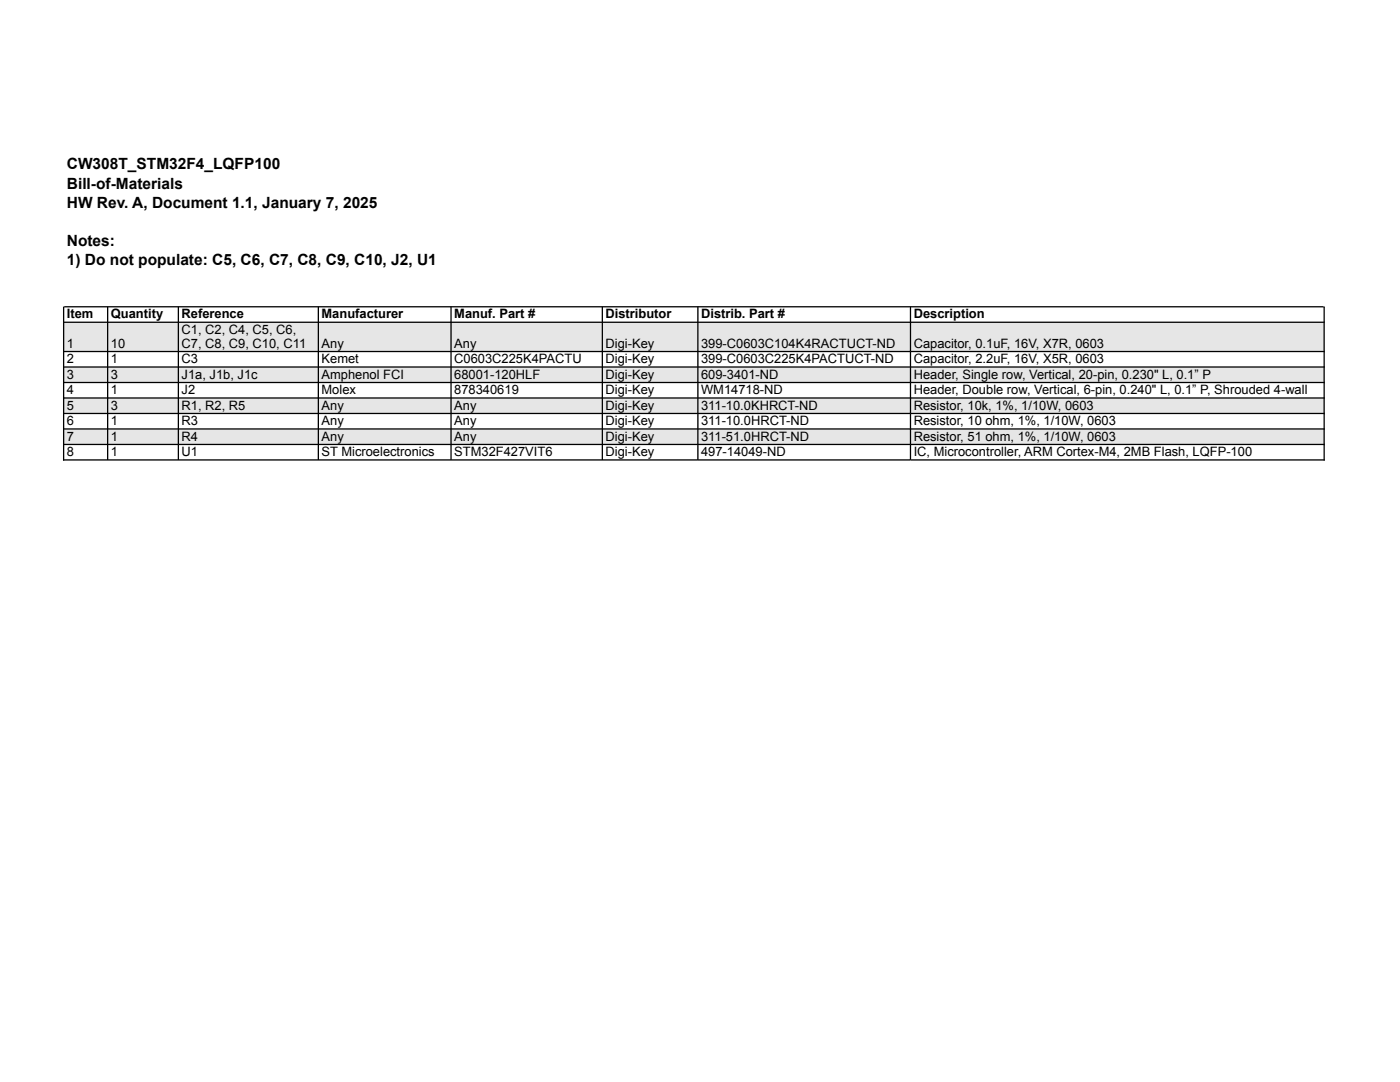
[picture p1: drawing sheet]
<svg xmlns="http://www.w3.org/2000/svg" width="383mm" height="296mm" viewBox="0 0 383 296" stroke-linecap="round" stroke-linejoin="round" font-family="sans-serif">
<defs><g id="words">
<g font-size="4.2">
<text x="18.3" y="46.3">CW308T_STM32F4_LQFP100</text>
<text x="18.3" y="51.6">Bill-of-Materials</text>
<text x="18.3" y="56.9">HW Rev. A, Document 1.1, January 7, 2025</text>
<text x="18.3" y="67.3">Notes:</text>
<text x="18.3" y="72.5">1) Do not populate: C5, C6, C7, C8, C9, C10, J2, U1</text>
</g>
<g font-size="3.5">
<text x="18.3" y="87">Item</text>
<text x="30.3" y="87">Quantity</text>
<text x="49.6" y="87">Reference</text>
<text x="87.9" y="87">Manufacturer</text>
<text x="124.2" y="87">Manuf. Part #</text>
<text x="165.6" y="87">Distributor</text>
<text x="191.7" y="87">Distrib. Part #</text>
<text x="249.8" y="87">Description</text>
<text x="18.3" y="95.2">1</text>
<text x="30.3" y="95.2">10</text>
<text x="49.6" y="91.3">C1, C2, C4, C5, C6,</text>
<text x="49.6" y="95.2">C7, C8, C9, C10, C11</text>
<text x="87.9" y="95.2">Any</text>
<text x="124.2" y="95.2">Any</text>
<text x="165.6" y="95.2">Digi-Key</text>
<text x="191.7" y="95.2">399-C0603C104K4RACTUCT-ND</text>
<text x="249.8" y="95.2">Capacitor, 0.1uF, 16V, X7R, 0603</text>
<text x="18.3" y="99.3">2</text>
<text x="30.3" y="99.3">1</text>
<text x="49.6" y="99.3">C3</text>
<text x="87.9" y="99.3">Kemet</text>
<text x="124.2" y="99.3">C0603C225K4PACTU</text>
<text x="165.6" y="99.3">Digi-Key</text>
<text x="191.7" y="99.3">399-C0603C225K4PACTUCT-ND</text>
<text x="249.8" y="99.3">Capacitor, 2.2uF, 16V, X5R, 0603</text>
<text x="18.3" y="103.5">3</text>
<text x="18.3" y="107.7">4</text>
<text x="30.3" y="103.5">3</text>
<text x="30.3" y="107.7">1</text>
<text x="49.6" y="103.5">J1a, J1b, J1c</text>
<text x="49.6" y="107.7">J2</text>
<text x="87.9" y="103.5">Amphenol FCI</text>
<text x="87.9" y="107.7">Molex</text>
<text x="124.2" y="103.5">68001-120HLF</text>
<text x="124.2" y="107.7">878340619</text>
<text x="165.6" y="103.5">Digi-Key</text>
<text x="165.6" y="107.7">Digi-Key</text>
<text x="191.7" y="103.5">609-3401-ND</text>
<text x="191.7" y="107.7">WM14718-ND</text>
<text x="249.8" y="103.5">Header, Single row, Vertical, 20-pin, 0.230&quot; L, 0.1” P</text>
<text x="249.8" y="107.7">Header, Double row, Vertical, 6-pin, 0.240&quot; L, 0.1” P, Shrouded 4-wall</text>
<text x="18.3" y="112">5</text>
<text x="30.3" y="112">3</text>
<text x="49.6" y="112">R1, R2, R5</text>
<text x="87.9" y="112">Any</text>
<text x="124.2" y="112">Any</text>
<text x="165.6" y="112">Digi-Key</text>
<text x="191.7" y="112">311-10.0KHRCT-ND</text>
<text x="249.8" y="112">Resistor, 10k, 1%, 1/10W, 0603</text>
<text x="18.3" y="116.2">6</text>
<text x="30.3" y="116.2">1</text>
<text x="49.6" y="116.2">R3</text>
<text x="87.9" y="116.2">Any</text>
<text x="124.2" y="116.2">Any</text>
<text x="165.6" y="116.2">Digi-Key</text>
<text x="191.7" y="116.2">311-10.0HRCT-ND</text>
<text x="249.8" y="116.2">Resistor, 10 ohm, 1%, 1/10W, 0603</text>
<text x="18.3" y="120.4">7</text>
<text x="18.3" y="124.7">8</text>
<text x="30.3" y="120.4">1</text>
<text x="30.3" y="124.7">1</text>
<text x="49.6" y="120.4">R4</text>
<text x="49.6" y="124.7">U1</text>
<text x="87.9" y="120.4">Any</text>
<text x="87.9" y="124.7">ST Microelectronics</text>
<text x="124.2" y="120.4">Any</text>
<text x="124.2" y="124.7">STM32F427VIT6</text>
<text x="165.6" y="120.4">Digi-Key</text>
<text x="165.6" y="124.7">Digi-Key</text>
<text x="191.7" y="120.4">311-51.0HRCT-ND</text>
<text x="191.7" y="124.7">497-14049-ND</text>
<text x="249.8" y="120.4">Resistor, 51 ohm, 1%, 1/10W, 0603</text>
<text x="249.8" y="124.7">IC, Microcontroller, ARM Cortex-M4, 2MB Flash, LQFP-100</text>
</g>
</g></defs>
<g fill="#e4e7e9">
<path d="M17.4 88.1h12v8h-12z"/>
<path d="M29.4 88.1h19.4v8h-19.4z"/>
<path d="M48.8 88.1h38.2v8h-38.2z"/>
<path d="M87 88.1h36.3v8h-36.3z"/>
<path d="M123.3 88.1h41.4v8h-41.4z"/>
<path d="M164.7 88.1h26.1v8h-26.1z"/>
<path d="M190.8 88.1h58.1v8h-58.1z"/>
<path d="M248.9 88.1h113.1v8h-113.1z"/>
<path d="M17.4 100.3h12v4.3h-12z"/>
<path d="M29.4 100.3h19.4v4.3h-19.4z"/>
<path d="M48.8 100.3h38.2v4.3h-38.2z"/>
<path d="M87 100.3h36.3v4.3h-36.3z"/>
<path d="M123.3 100.3h41.4v4.3h-41.4z"/>
<path d="M164.7 100.3h26.1v4.3h-26.1z"/>
<path d="M190.8 100.3h58.1v4.3h-58.1z"/>
<path d="M248.9 100.3h113.1v4.3h-113.1z"/>
<path d="M17.4 108.8h12v4.2h-12z"/>
<path d="M29.4 108.8h19.4v4.2h-19.4z"/>
<path d="M48.8 108.8h38.2v4.2h-38.2z"/>
<path d="M87 108.8h36.3v4.2h-36.3z"/>
<path d="M123.3 108.8h41.4v4.2h-41.4z"/>
<path d="M164.7 108.8h26.1v4.2h-26.1z"/>
<path d="M190.8 108.8h58.1v4.2h-58.1z"/>
<path d="M248.9 108.8h113.1v4.2h-113.1z"/>
<path d="M17.4 117.3h12v4.2h-12z"/>
<path d="M29.4 117.3h19.4v4.2h-19.4z"/>
<path d="M48.8 117.3h38.2v4.2h-38.2z"/>
<path d="M87 117.3h36.3v4.2h-36.3z"/>
<path d="M123.3 117.3h41.4v4.2h-41.4z"/>
<path d="M164.7 117.3h26.1v4.2h-26.1z"/>
<path d="M190.8 117.3h58.1v4.2h-58.1z"/>
<path d="M248.9 117.3h113.1v4.2h-113.1z"/>
</g>
<g fill="#fff">
<path d="M17.4 125.7h12v4.3h-12z"/>
<path d="M29.4 125.7h19.4v4.3h-19.4z"/>
<path d="M48.8 125.7h38.2v4.3h-38.2z"/>
<path d="M87 125.7h36.3v4.3h-36.3z"/>
<path d="M123.3 125.7h41.4v4.3h-41.4z"/>
<path d="M164.7 125.7h26.1v4.3h-26.1z"/>
<path d="M190.8 125.7h58.1v4.3h-58.1z"/>
<path d="M248.9 125.7h113.1v4.3h-113.1z"/>
</g>
<g fill="none" stroke="#fff" stroke-width=".35">
<path d="M17.2 17.9h345M17.4 17.7v66.2M29.4 17.7v24.5M48.8 17.7v24.5M87 17.7v35.1M123.3 17.7v66.2M164.7 17.7v66.2M190.8 17.7v66.2M248.9 17.7v66.2M362 17.7v66.2M17.2 39h345M17.2 42.2h345"/>
<path d="M17.2 47.5h345M17.2 52.8h345M17.2 58.1h345M29.4 58.1v5.1M48.8 58.1v10.3M87 58.1v10.3M17.2 63.2h345M17.2 68.4h345M17.2 73.5h345M17.2 78.7h345M29.4 73.5v10.4M48.8 73.5v10.4"/>
<path d="M87 73.5v10.4M29.4 125.7v4.3M48.8 125.7v4.3M87 125.7v4.3M123.3 125.7v4.3M164.7 125.7v4.3M190.8 125.7v4.3M248.9 125.7v4.3"/>
</g>
<g fill="none" stroke="#000" stroke-width=".35">
<path d="M17.2 83.9h345M17.2 88.1h345M17.2 96.1h345M17.4 83.9v42M29.4 83.9v41.8M48.8 83.9v41.8M87 83.9v41.8M123.3 83.9v41.8M164.7 83.9v41.8M190.8 83.9v41.8M248.9 83.9v41.8M362 83.9v42"/>
<path d="M17.2 100.3h345M17.2 104.6h345M17.2 108.8h345M17.2 113h345M17.2 117.3h345M17.2 121.5h345M17.2 125.7h345"/>
</g>
<use href="#words"/>
</svg>
